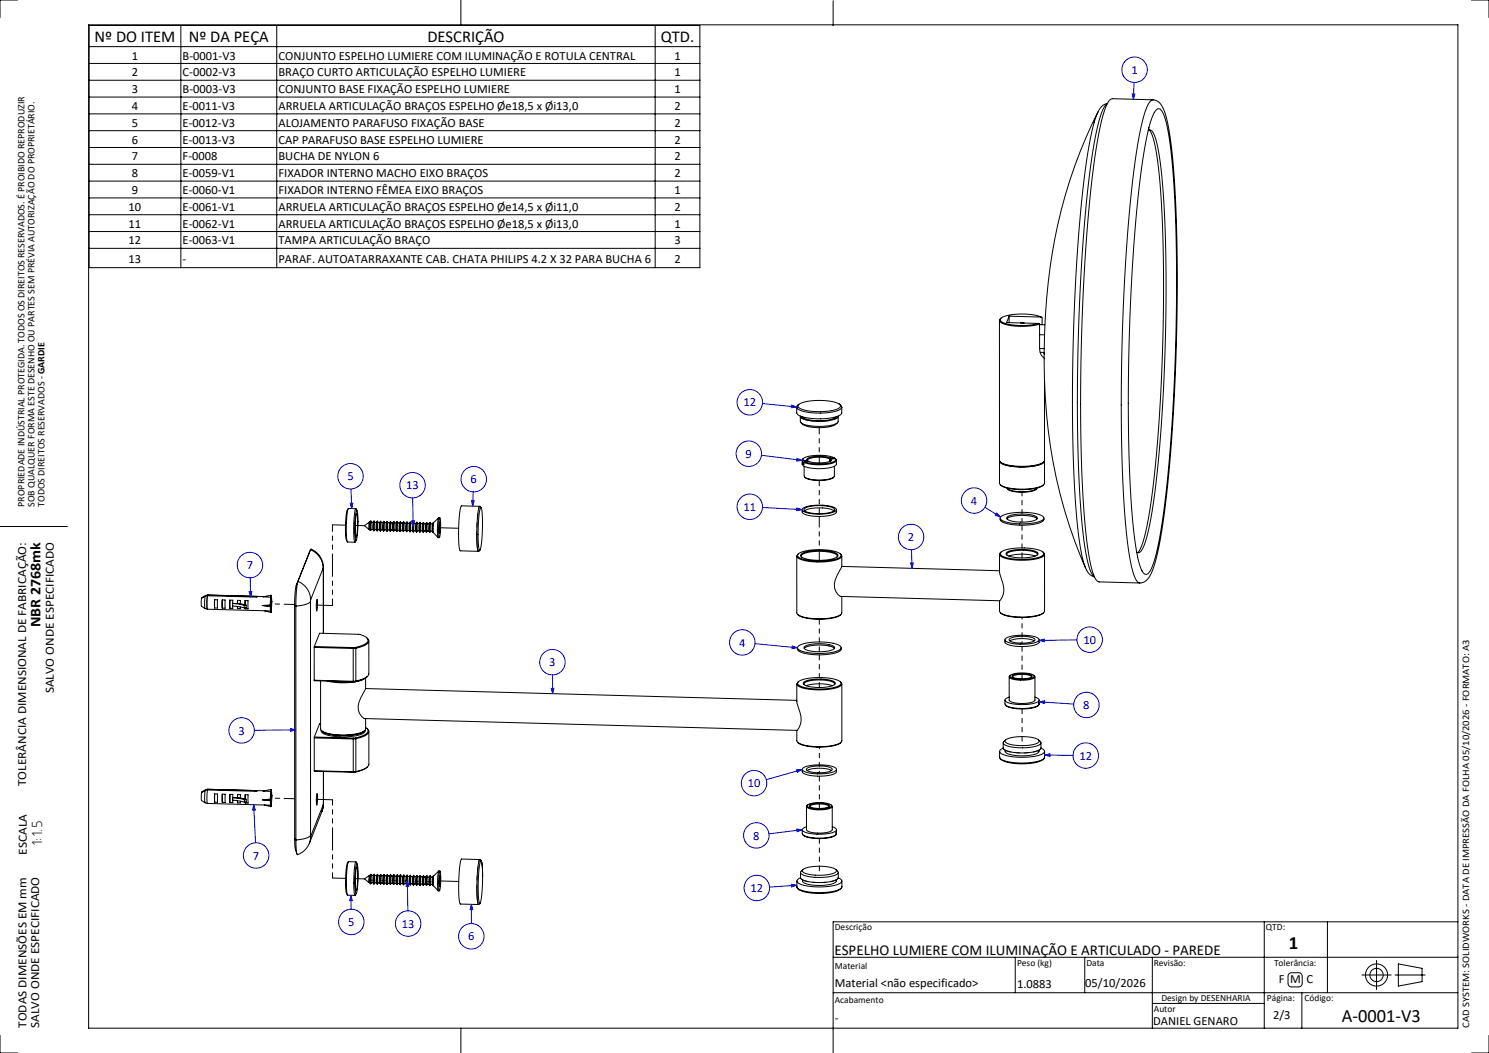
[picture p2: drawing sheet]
<svg xmlns="http://www.w3.org/2000/svg" width="420mm" height="297mm" viewBox="0 0 420 297" stroke-linecap="round" stroke-linejoin="round" font-family="sans-serif">
<defs><g id="words">
<g font-size="5.3">
<text x="363.5" y="267.6">1</text>
<text x="378.5" y="288.1">A-0001-V3</text>
</g>
<g font-size="4.7">
<text x="26.7" y="11.8">Nº DO ITEM</text>
<text x="53.3" y="11.8">Nº DA PEÇA</text>
<text x="120.5" y="11.8">DESCRIÇÃO</text>
<text x="186.4" y="11.8">QTD.</text>
</g>
<text font-size="4.3" x="12" y="238.7" transform="rotate(-90 12 238.7)">1:1.5</text>
<g font-size="4.2">
<text x="11.5" y="176.9" transform="rotate(-90 11.5 176.9)">NBR 2768mk</text>
<text x="235.4" y="269.3">ESPELHO LUMIERE COM ILUMINAÇÃO E ARTICULADO - PAREDE</text>
</g>
<g font-size="3.5">
<text x="37.2" y="16.8">1</text>
<text x="51.5" y="16.8">B-0001-V3</text>
<text x="78.6" y="16.8">CONJUNTO ESPELHO LUMIERE COM ILUMINAÇÃO E ROTULA CENTRAL</text>
<text x="190.2" y="16.8">1</text>
<text x="37.2" y="21.5">2</text>
<text x="51.5" y="21.5">C-0002-V3</text>
<text x="78.6" y="21.5">BRAÇO CURTO ARTICULAÇÃO ESPELHO LUMIERE</text>
<text x="190.2" y="21.5">1</text>
<text x="37.2" y="26.3">3</text>
<text x="51.5" y="26.3">B-0003-V3</text>
<text x="78.6" y="26.3">CONJUNTO BASE FIXAÇÃO ESPELHO LUMIERE</text>
<text x="190.2" y="26.3">1</text>
<text x="37.2" y="31">4</text>
<text x="37.2" y="35.8">5</text>
<text x="51.5" y="31">E-0011-V3</text>
<text x="51.5" y="35.8">E-0012-V3</text>
<text x="78.6" y="31">ARRUELA ARTICULAÇÃO BRAÇOS ESPELHO Øe18,5 x Øi13,0</text>
<text x="78.6" y="35.8">ALOJAMENTO PARAFUSO FIXAÇÃO BASE</text>
<text x="190.2" y="31">2</text>
<text x="190.2" y="35.8">2</text>
<text x="37.2" y="40.5">6</text>
<text x="51.5" y="40.5">E-0013-V3</text>
<text x="78.6" y="40.5">CAP PARAFUSO BASE ESPELHO LUMIERE</text>
<text x="190.2" y="40.5">2</text>
<text x="37.2" y="45.2">7</text>
<text x="51.5" y="45.2">F-0008</text>
<text x="78.6" y="45.2">BUCHA DE NYLON 6</text>
<text x="190.2" y="45.2">2</text>
<text x="37.2" y="50">8</text>
<text x="51.5" y="50">E-0059-V1</text>
<text x="78.6" y="50">FIXADOR INTERNO MACHO EIXO BRAÇOS</text>
<text x="190.2" y="50">2</text>
<text x="36.3" y="59.5">10</text>
<text x="37.2" y="54.7">9</text>
<text x="51.5" y="54.7">E-0060-V1</text>
<text x="51.5" y="59.5">E-0061-V1</text>
<text x="78.6" y="54.7">FIXADOR INTERNO FÊMEA EIXO BRAÇOS</text>
<text x="78.6" y="59.5">ARRUELA ARTICULAÇÃO BRAÇOS ESPELHO Øe14,5 x Øi11,0</text>
<text x="190.2" y="54.7">1</text>
<text x="190.2" y="59.5">2</text>
<text x="36.3" y="64.2">11</text>
<text x="51.5" y="64.2">E-0062-V1</text>
<text x="78.6" y="64.2">ARRUELA ARTICULAÇÃO BRAÇOS ESPELHO Øe18,5 x Øi13,0</text>
<text x="190.2" y="64.2">1</text>
<text x="36.3" y="69">12</text>
<text x="51.5" y="69">E-0063-V1</text>
<text x="78.6" y="69">TAMPA ARTICULAÇÃO BRAÇO</text>
<text x="190.2" y="69">3</text>
<text x="36.3" y="74">13</text>
<text x="51.5" y="74">-</text>
<text x="78.6" y="74">PARAF. AUTOATARRAXANTE CAB. CHATA PHILIPS 4.2 X 32 PARA BUCHA 6</text>
<text x="190.2" y="74">2</text>
<text x="15.2" y="195.6" transform="rotate(-90 15.2 195.6)">SALVO ONDE ESPECIFICADO</text>
<text x="7.4" y="221.7" transform="rotate(-90 7.4 221.7)">TOLERÂNCIA DIMENSIONAL DE FABRICAÇÃO:</text>
<text x="7.6" y="241" transform="rotate(-90 7.6 241)">ESCALA</text>
<text x="235.5" y="278.3">Material &lt;não especificado&gt;</text>
<text x="286.9" y="278.5">1.0883</text>
<text x="306.1" y="278.5">05/10/2026</text>
<text x="360.7" y="277.4">F M C</text>
<text x="359.1" y="287.5">2/3</text>
<text x="7.5" y="289.9" transform="rotate(-90 7.5 289.9)">TODAS DIMENSÕES EM mm</text>
<text x="11" y="289.9" transform="rotate(-90 11 289.9)">SALVO ONDE ESPECIFICADO</text>
<text x="235.5" y="288.4">-</text>
<text x="325.3" y="289.1">DANIEL GENARO</text>
</g>
<g font-size="3.5" fill="#00f">
<text x="319.1" y="20.8">1</text>
<text x="209.7" y="114.6">12</text>
<text x="210.3" y="129.1">9</text>
<text x="98" y="135.5">5</text>
<text x="132.7" y="136.3">6</text>
<text x="114.6" y="138">13</text>
<text x="273.9" y="142.4">4</text>
<text x="209.7" y="144.1">11</text>
<text x="256.1" y="152.6">2</text>
<text x="69.6" y="160.5">7</text>
<text x="208.5" y="182.4">4</text>
<text x="305.6" y="181.6">10</text>
<text x="154.9" y="187.9">3</text>
<text x="305.6" y="200">8</text>
<text x="67.3" y="207.2">3</text>
<text x="304.5" y="214.3">12</text>
<text x="210.9" y="222.1">10</text>
<text x="212.4" y="236.8">8</text>
<text x="71.4" y="242.5">7</text>
<text x="211.7" y="251.6">12</text>
<text x="98.2" y="261.2">5</text>
<text x="113.3" y="261.7">13</text>
<text x="132" y="265.3">6</text>
</g>
<g font-size="2.8">
<text x="6.9" y="143" transform="rotate(-90 6.9 143)">PROPRIEDADE INDÚSTRIAL PROTEGIDA. TODOS OS DIREITOS RESERVADOS. É PROIBIDO REPRODUZIR</text>
<text x="9.7" y="143" transform="rotate(-90 9.7 143)">SOB QUALQUER FORMA ESTE DESENHO OU PARTES SEM PRÉVIA AUTORIZAÇÃO DO PROPRIETÁRIO.</text>
<text x="12.5" y="143" transform="rotate(-90 12.5 143)">TODOS DIREITOS RESERVADOS - GARDIE</text>
<text x="414.4" y="289.9" transform="rotate(-90 414.4 289.9)">CAD SYSTEM: SOLIDWORKS - DATA DE IMPRESSÃO DA FOLHA 05/10/2026 - FORMATO: A3</text>
</g>
<g font-size="2.7">
<text x="235.5" y="262.3">Descrição</text>
<text x="357.1" y="262.3">QTD:</text>
<text x="235.5" y="273.2">Material</text>
<text x="286.9" y="272.3">Peso (kg)</text>
<text x="306.4" y="272.3">Data</text>
<text x="325.5" y="272.4">Revisão:</text>
<text x="359.4" y="272.4">Tolerância:</text>
<text x="235.5" y="282.8">Acabamento</text>
<text x="325.5" y="285.5">Autor</text>
<text x="327.6" y="282.3">Design by DESENHARIA</text>
<text x="357.4" y="282.3">Página:</text>
<text x="368" y="282.3">Código:</text>
</g>
</g></defs>
<g fill="none" stroke="#000" stroke-width=".28">
<path d="M5 0h-5v5M25 7h386.2v283h-386.2zM25.1 7.2h172.3v68.3h-172.3zM25.1 13.2h172.3M25.1 17.9h172.3M51 7.2v68.3M78.1 7.2v68.3M130 0v7M184.8 7.2v68.3M235 .2v7M415 0h5v5M25.1 22.6h172.3"/>
<path d="M25.1 27.4h172.3M25.1 32.1h172.3M25.1 36.9h172.3M309.7 31.6a146 146 0 0 0-15.1 63.6 146.9 146.9 0 0 0 11.6 65M310.1 30.9a29.9 29.9 0 0 0-2.9 9.9 447.7 447.7 0 0 0-4.7 64.7 321 321 0 0 0 2.3 49.2l.6 3.1 1.1 3M312.3 29.3a10.3 10.3 0 0 0-2.5 5.5 251.5 251.5 0 0 0-4.7 39.7 527.5 527.5 0 0 0 .2 74.5 43 43 0 0 0 2.6 12.7l.8 .9M312.3 29.2a3.1 3.1 0 0 0-2.1 1.5M313.2 28l.6-.2 11.4 .4a1.72 1.72 0 0 0-1.3 1.2 49.3 49.3 0 0 0-3.3 13.2 550.5 550.5 0 0 0-4.2 82.9 205.2 205.2 0 0 0 2.8 34.4l.3 1.4a4.6 4.6 0 0 0 1.9 3.1l-11.4-.3a1.59 1.59 0 0 1-1.2-1.2 46.5 46.5 0 0 1-2.6-13 546.5 546.5 0 0 1 .3-82.9 211.4 211.4 0 0 1 4.7-34.6l.4-1.3a6.7 6.7 0 0 1 1.6-3.1zM323.9 36.8l.3-.2a1.9 1.9 0 0 1 1.5 1.7 80.3 80.3 0 0 1 2.6 19.3 504.1 504.1 0 0 1-2.9 84.1 50.6 50.6 0 0 1-3.1 13 1.35 1.35 0 0 1-1.5 1.2l-.2-.2M324 36.2l.9-3 .7-1.5a1.31 1.31 0 0 1 1.7-.9 11.9 11.9 0 0 1 2.1 6 273 273 0 0 1 2.5 44.2 485 485 0 0 1-4.5 69.2 31.9 31.9 0 0 1-3.3 11.3l-.8 .5-.7-.4-.8-1.3-1-3.4M324.1 36a263.2 263.2 0 0 0-4.9 42.7 521.8 521.8 0 0 0 .4 69.1l1.3 9.3M324.2 36.6l.4 .6a40.7 40.7 0 0 1 2.4 12.3 489.3 489.3 0 0 1-2.4 92.4 50.8 50.8 0 0 1-3 13.1l-.7 .9"/>
<path d="M325.2 28.2a3.6 3.6 0 0 1 3.1 2.9 79.2 79.2 0 0 1 2.9 19.2 557.2 557.2 0 0 1-3.1 97.1 62.4 62.4 0 0 1-3.3 14.2 3.7 3.7 0 0 1-3.3 2.8M25.1 41.6h172.3M25.1 46.3h172.3M25.1 51.1h172.3M25.1 55.8h172.3M25.1 60.6h172.3M25.1 65.3h172.3M25.1 70h172.3M281.9 90.4v39.5a1.56 1.56 0 0 0 1.4 1 18.8 18.8 0 0 0 10.6-.2l.7-.8v-22.7M282.3 89.7l-.4 .5a1.35 1.35 0 0 0 1.5 1.2 19.9 19.9 0 0 0 9.8 0M284.6 89.2l-.7 1.8 9.1 .2M284.6 89.2l9.1 .2"/>
<path d="M284.6 89.2v1.8M287.9 91.1h1M293 91.2l.2 .2M293.2 91.6h1.5M293.2 91.4v6.9M293.2 94.4h1.4M293.2 98.3a2.73 2.73 0 0 0 1.2 2.5M293.2 98.3h1.3M293.4 99.4h1.1M293.7 89.4a17.5 17.5 0 0 0-10.8 0l-.8 .6a1.29 1.29 0 0 0 1.4 1.2 19.2 19.2 0 0 0 9.5 0M293.7 89.4l.2 .2v2M294.4 99.4l.1 .5"/>
<path d="M224.7 114.8v.1M224.7 114.9a1.49 1.49 0 0 0 1.3 1 18.9 18.9 0 0 0 10.6-.2l.8-.8M225.1 114.2l-.3 .7M225.3 114.1a15.4 15.4 0 0 1 11.5-.1l.3 .7a5.9 5.9 0 0 1-4.4 1.4 12.2 12.2 0 0 1-7.5-1.2l-.1-.3zM235.8 117.6a10.2 10.2 0 0 1-7.4 .9 2.86 2.86 0 0 1-2-.9M236.2 119.3l-.5 .4a12.1 12.1 0 0 1-9.3 0l-.4-.4M236.4 117.4a2 2 0 0 1-1.8 1.1 14.8 14.8 0 0 1-8.6-.6l-.2-.5M236.4 117.4v1.5a1.5 1.5 0 0 1-1.4 .9 15.7 15.7 0 0 1-8.7-.3l-.5-.6v-1.5M236.8 113.9l.5 .5 .1 .5M237.4 114.8v1.7a1.75 1.75 0 0 1-1.5 1.1 18.6 18.6 0 0 1-10.5-.4l-.7-.6v-1.8M237.4 114.8v.1M226.4 130.1v.7"/>
<path d="M226.6 129.9l-.2 .2M226.6 129.3l-.3 .5 .1 .3M226.7 130.4v.6l-.3-.2M226.7 130.7l-.3 .1M226.9 130.2l-.2 .2M227.6 129.8l.2 .2M227.6 129.8l-1 .1M227.8 130v.1M234 130l.1 .1M234 129.4a9.2 9.2 0 0 0-6 .1l-.2 .5M234 129.4v.6M234.2 129.2a9.6 9.6 0 0 0-6.5 .1l-.1 .5"/>
<path d="M234.2 129.2l-.2 .2M234.3 130h-.3M234.4 129.7v.3zM234.6 129.5v.2a7.4 7.4 0 0 1-6.1 .6l-.5-.2-1.1 .1M234.6 129.5l-.2 .2M235.2 134.6a9.5 9.5 0 0 1-7.8 .3l-.4-.3M235.2 129.1a12 12 0 0 0-8.6 .2v.6M235.2 129.1l.2 .3M235.2 129.1l-1 .1M235.4 131.5v2.8a4.6 4.6 0 0 1-3.9 1.1l-2.9-.2a1.93 1.93 0 0 1-1.8-.9v-2.8M235.6 129.4l.3 .4a4.2 4.2 0 0 1-3.7 1.3l-3.2-.1-2.3-.6M235.6 129.4l.1 .3a5 5 0 0 1-4.2 1.2l-2.2-.1-2.4-.6"/>
<path d="M235.6 129.4l-1 .1M235.9 129.8v1.1a1.47 1.47 0 0 1-1.4 .9 13.6 13.6 0 0 1-8-.4l-.2-.5v-1.1M292.4 137.9a9.4 9.4 0 0 1-7.7 .4l-.5-.4M292.5 137.7a4.6 4.6 0 0 1-3.6 1l-3-.2a2.37 2.37 0 0 1-1.9-.8M294.4 130.3l-.2 .2a14.7 14.7 0 0 1-9.9 .8l-1.5-.5-.6-.5M294.4 136.7l-.2 .2a14.7 14.7 0 0 1-9.9 .8l-1.5-.5-.6-.4M294.6 130a1.48 1.48 0 0 1-1.4 1.1 18.7 18.7 0 0 1-10.5-.3l-.5-.3-.3-.5M294.6 130.1v6.2a1.62 1.62 0 0 1-1.4 1.1 18.7 18.7 0 0 1-10.5-.3l-.8-.8v-6.2M0 148.5h19M87.6 155.1a5.7 5.7 0 0 1 3.6 5.1M87.6 155.1l-4 10.1M87.6 155.1l-.5 1.1"/>
<path d="M87.8 154.9l-.2 .2M87.8 154.9a5.7 5.7 0 0 1 3.4 5.5M98.2 143.5a13.3 13.3 0 0 0-.7 6.7l.1 1.9 .4 .7M100.4 143.5l-2.1-.1a23.4 23.4 0 0 0-.3 9.5h2.1M100.6 144a10.2 10.2 0 0 1 .3 5.1l-.4 3.3a10.2 10.2 0 0 1-.4-5.1zM100.6 144.9a15.6 15.6 0 0 1-.2 6.6l-.2-1.2a17.4 17.4 0 0 1 .4-5.4zM100.7 144l-.3-.5a23.7 23.7 0 0 0-.3 9.4l.4-.5M104.1 149.3h.2M104.2 147.3l-1.4 1 1.3 1M104.2 147.3l-.1 2M104.2 147.3h.2M104.3 149.3l.1 .3"/>
<path d="M104.3 147.3v2M104.5 147l-.2 .3M104.5 147l-.1 1.6 .1 1.1M104.6 147h-.1M104.7 149.4h.5M104.8 147.3l-.1 2.1M104.8 147.3h.5M104.8 147.3l-.2-.3-.1 2.7 .2-.3M105.2 149.4l.2 .3M105.3 147.3l-.1 2.1M105.5 147l-.2 .3M105.7 149.4h.5"/>
<path d="M105.7 147.3v2.1M105.7 147.3h.5M105.7 147.3l-.2-.3-.1 2.7 .3-.3M106.4 147l-.3 1.2v1.1l.2 .4M106.6 149.4h.5M106.6 147.3v2.1M106.6 147.3l.5 .1M106.7 147.3l-.3-.3-.1 2.8 .3-.4M107.1 147.4l-.1 1.6 .3 .8M107.3 147l-.2 .4M107.5 149.4h.5M107.6 147.4l-.3-.4v2.8l.2-.4"/>
<path d="M108 149.4l.2 .4M108.1 147.4h-.6v2M108.3 147l-.3 .9v1.5M108.4 149.5h.5M108.5 147.4l-.1 2.1M108.5 147.4h.5M108.5 147.4l-.2-.3-.1 2.7 .3-.3M109.2 147.1l-.3 1.2v1l.2 .5M109.3 147.1l-.2 1.2 .1 1.5M109.3 147.1l.1 .3M109.4 149.5h.5M109.4 149.5l-.2 .3"/>
<path d="M109.4 147.4v2.1M109.4 147.4h.5M109.9 149.5l.2 .4M109.9 147.4v2.1M110.1 147.1l-.2 .3M110.2 147.1l-.2 1.2 .1 1.6M110.2 147.1l.2 .3M110.3 149.5h.5M110.3 149.5l-.2 .4M110.4 147.4l-.1 2.1M110.4 147.4l.5 .1M110.8 149.5l.2 .4"/>
<path d="M110.8 147.5v2M111.1 147.1l-.3 .4M111.2 149.5l.5 .1M111.3 147.5l-.1 2M111.3 147.5h.5M111.3 147.5l-.3-.4v2.8l.2-.4M111.7 149.5l.2 .4M112 147.1l-.3 .9v1.5M112.2 149.6h.5M112.2 147.5v2.1M112.2 147.5h.5M112.2 147.5l-.2-.3-.1 2.7 .3-.3"/>
<path d="M112.7 147.5l-.1 1.7 .2 .7M112.9 147.2l-.2 .3M113.1 149.6h.5M113.2 147.5l-.3-.3-.1 2.7 .3-.3M113.6 149.6l.2 .4M113.6 147.5l-.5 .1v2M113.8 147.2l-.3 .8 .1 1.6M114 149.6h.5M114.1 147.5l-.1 2.1M114.1 147.5l.5 .1M114.1 147.5l-.3-.3v2.8l.2-.4M114.5 149.6l.2 .4"/>
<path d="M114.6 147.6l-.1 2M114.8 147.2l-.2 .4M114.8 147.2l-.2 1.2 .1 1.6M114.8 147.2l.2 .4M114.9 149.6l.5 .1M115 149.6l-.3 .4M115 147.6l-.1 2M115 147.6h.5M115.4 149.6l.2 .4M115.5 147.6l-.1 2M115.7 147.2l-.2 .4M115.8 147.2l-.2 1.2 .1 1.6"/>
<path d="M115.8 147.2l.1 .4M115.9 149.7h.5M115.9 149.7l-.2 .3M115.9 147.6v2.1M115.9 147.6h.5M116.6 147.3l-.3 1.2v1l.3 .5M116.8 149.7h.5M116.9 147.6l-.1 2.1M116.9 147.6h.5M116.9 147.6l-.3-.3v2.7l.2-.3M117.3 149.7l.2 .4M117.3 147.7v2"/>
<path d="M117.6 147.3l-.3 .4M117.8 147.6l-.1 2 .5 .1M117.8 147.6l.5 .1M117.8 147.6l-.3-.3v2.8l.2-.4M118.3 147.7l-.1 1.6 .2 .8M118.5 147.3l-.2 .4M118.7 149.7l.5 .1M118.7 147.7l-.2-.4-.1 2.8 .3-.4M119.2 147.7h-.5v2M119.4 147.3l-.3 1.3v1l.2 .5M119.6 149.8h.5M119.6 147.7v2.1"/>
<path d="M119.6 147.7h.5M119.7 147.7l-.3-.3-.1 2.7 .3-.3M120.1 149.8l.2 .3M120.1 147.7v2.1M120.3 147.4l-.2 .3M120.4 147.4l-.2 1.2 .1 1.5M120.4 147.4l.2 .3M120.5 149.8h.5M120.5 149.8l-.2 .3M120.6 147.7l-.1 2.1M120.6 147.7h.5M121 149.8l.2 .4"/>
<path d="M121.1 147.8l-.1 2M121.3 147.4l-.2 .4M121.3 147.4l-.2 1.2 .1 1.6M121.3 147.4l.2 .4M121.4 149.8h.5M121.5 149.8l-.3 .4M121.5 147.8l-.1 2M121.5 147.8h.5M121.9 149.8l.2 .4M122.1 150.2h.1M122.2 147.4l-.3 .9v1.5M122.2 150.2l1.4 1.4"/>
<path d="M122.3 147.4l-.1 2.8M122.3 147.4l-.2 1.2v1.6M123.7 146.1l-1.4 1.3M123.8 149.3l.2 .1M123.8 149.3h.2M123.8 148.9v.7l.1-.2M123.8 149.1h.3M123.9 149.4l.1 1v-.2M124 150.2h.1M124 148.4l-.2 .5M124 149.3v.9M124 148.2l.1 .1"/>
<path d="M124 148.2v-.9v1.1M124 148.2h.1M124.1 148.3l-.1 .1M124.1 149.1l-.1 .2M124.1 148.3l.1-.2v.7M124.1 146.1a13 13 0 0 1-.2 5.5l-.2-2.9zM124.1 146.1l-.4 .1-.3 2.5 .1 2.7 .1 .2 .3 .1M124.2 148.8l-.1 .3M124.2 148.8h-.3M130.1 142.7l5.2 .1a29.8 29.8 0 0 0-.7 11.1l.4 1.6-5.2-.1a31 31 0 0 1-.1-11.4zM135.3 142.8l.3 .2M135.4 155.2l-.4 .3"/>
<path d="M135.6 143.2h.1a33.5 33.5 0 0 1-.3 11.9l-.1 .1a32.4 32.4 0 0 1 .3-12zM224.7 156.8v16.1a1.56 1.56 0 0 0 1.5 1 18.8 18.8 0 0 0 10.5-.2l.7-.8v-4.7M225.2 156.2a16.1 16.1 0 0 1 10.7-.6 1.29 1.29 0 0 1 1.3 1.2 6.1 6.1 0 0 1-4.4 1.4 13.6 13.6 0 0 1-7.6-1.1l-.2-.3zM226 156.3a13.2 13.2 0 0 1 10.2 0l.2 .3a1.62 1.62 0 0 1-1.6 1.1 15.2 15.2 0 0 1-8.6-.5l-.4-.6zM226.4 143.5a11.2 11.2 0 0 1 7.7-.8 2.13 2.13 0 0 1 1.8 1 1.92 1.92 0 0 1-1.8 1 12.5 12.5 0 0 1-7.7-.7zM226.8 143.6a9.5 9.5 0 0 1 7-.7 1.65 1.65 0 0 1 1.6 .9 4.6 4.6 0 0 1-3.7 1.1l-2.9-.2a2.66 2.66 0 0 1-2-.9zM235.3 144.1a10.9 10.9 0 0 0-8.4 0M235.9 143.7v.7a4.2 4.2 0 0 1-3.7 1.2l-4.1-.2a2.09 2.09 0 0 1-1.8-1v-.7M236.1 157.1l.1-.3a5.1 5.1 0 0 0-4-1.3l-4.2 .3a2.49 2.49 0 0 0-2 1l.1 .3M237 156.2l.4 .5a1.4 1.4 0 0 1-1.4 1.2 18.7 18.7 0 0 1-10.5-.3l-.7-.6v-.3l.4-.5M237.4 159.8l-.3 .6a9.6 9.6 0 0 0-1.7 5.5 2.89 2.89 0 0 0 1.8 2.3M237.4 156.8v3"/>
<path d="M237.4 159.8l44.5 1.2M281.9 156.4l.1 5.5a10.9 10.9 0 0 1 1 5.7l-1 1.9M282.4 145.6a16.2 16.2 0 0 1 10.7-.5 1.29 1.29 0 0 1 1.3 1.2 6.1 6.1 0 0 1-4.4 1.4 13.7 13.7 0 0 1-7.6-1.1l-.3-.3zM282.4 155.7a16.1 16.1 0 0 1 10.7-.6 1.29 1.29 0 0 1 1.3 1.2 6.1 6.1 0 0 1-4.4 1.4 13.6 13.6 0 0 1-7.6-1.1l-.2-.3zM283.9 155.8a11.4 11.4 0 0 1 8.7 0l.2 .3a1.5 1.5 0 0 1-1.6 1 12.9 12.9 0 0 1-7.1-.5l-.3-.2zM284 145.9a9.6 9.6 0 0 1 7-.7 1.59 1.59 0 0 1 1.6 1 4.7 4.7 0 0 1-3.8 1.1l-2.9-.2a2.58 2.58 0 0 1-1.9-.9zM292 156.8a12.7 12.7 0 0 0-7.4 .1M292.5 156.6l.1-.3a5.1 5.1 0 0 0-3.9-1.1l-2.8 .2a2.34 2.34 0 0 0-1.9 .9v.3M292.6 146.3a9.9 9.9 0 0 0-7.8-.5l-.8 .5M294.2 155.7l.4 .5a1.4 1.4 0 0 1-1.4 1.2 18.7 18.7 0 0 1-10.5-.3l-.7-.6v-.3l.4-.5M294.4 146.1a.96 .96 0 0 1-.7 1.2 17.6 17.6 0 0 1-10.9 0 .94 .94 0 0 1-.7-1.2M294.6 156.4v16a1.62 1.62 0 0 1-1.4 1 18.7 18.7 0 0 1-10.5-.3l-.7-.6-.1-3.1-44.8-1.2"/>
<path d="M57.8 171.6h.1M57.9 168.2l-1.1 .6-.1 1.3 .1 .9 1 .6M57.9 168.2l-.1 3.4M57.9 171.6l.6 .2M58.5 171.8l17.9 .5M58.5 168l13.9 .4 .1-.2M58.5 168l-.6 .2M58.5 168l-.1 2.4 .1 1.4M58.6 167.8l-.6 .2-1.1 .7M58.6 167.8l15.9 .5M58.6 167.8h.1M60.5 169.2h.9v2.3h-.9"/>
<path d="M60.5 169.2v2.3M62.7 169.2h.8v2.3h-.8M62.7 169.2v2.3M64.8 169.3h.9l-.1 .9M64.8 169.3v2.3M65.6 170.2l3.3 .6M65.6 170.9l3.3 .6M65.6 170.2v.7M65.6 170.9l.1 .7h-.9M65.6 170.2h.1M65.6 170.2h1.4M67 171v.6"/>
<path d="M67 170.2l2.4 .5-.5 .1M67 170.2h.1M67 169.3l.8 .1v.9M67 169.3v.9M67 171.1v.5M67.8 171.2v.5l-.8-.1M68.9 170.8v.7M69.1 171.5v.2M69.1 169.4h.9v2.3h-.9M69.1 169.4v1.2M69.4 170.7v.7l-.5 .1M74 170.8l2.2 .3"/>
<path d="M74 170.8l2.2 .2M74.5 172.3l1.9 .4M76.2 171v.1M76.2 171.1l.2 1.6M76.2 170.6l-2.2 .2M76.2 170.6v.4M76.4 168.5l-.2 2.1M76.4 167.9l-2.2 .4 2.2 .2M76.4 167.9v.6M76.4 167.9l.1 .4M76.4 168.9l.2 1-.2 1.9zM76.5 168.3h.1"/>
<path d="M76.5 168.3a7.9 7.9 0 0 1 0 3.9l-.1 .5M83.1 170.6l.3 .3M83.1 170.6v66M83.4 170.9l.1 66M83.6 165.2l-.4 2-.1 3.4M84 164l-.4 2.6-.2 4.3M84 164a5.7 5.7 0 0 1 3.6 5.2M84 164l-.4 1.2M87.6 169.7a5.7 5.7 0 0 1-4.2 1.2M87.6 169.7v65.9M87.6 169.2v.5M89.4 169.1l.2 1.8-.3 1.4z"/>
<path d="M91.2 160.2v.3M91.2 160.2l-3.6 9M91.2 160.5v18.1M91.2 160.4v18.2M91.2 160.4v.1M103.5 179.9l.2 .2a.87 .87 0 0 1 0 1.4 7.2 7.2 0 0 1-3.3 1.3M237.2 173.3l-.2 .2a14.7 14.7 0 0 1-9.8 .8l-1.5-.5-.7-.5M294.4 172.8l-.2 .2a14.7 14.7 0 0 1-9.8 .8l-1.6-.5-.6-.5M306.6 160.9a2.99 2.99 0 0 0 2.1 1.8M88.6 182.6l11 .3M88.6 182.6v9.3M88.6 191.9l11 .3"/>
<path d="M88.6 191.9l11.1 .4M88.7 182.4l1.4-3.8 11.6 .4a2.25 2.25 0 0 1 2.1 1.9 4.6 4.6 0 0 1-3.6 1.7M88.7 182.4l11 .3M88.7 182.4l-.1 .2M90.4 192v13.6a1.56 1.56 0 0 0 1.4 1.1 18.8 18.8 0 0 0 10.6-.3l.7-.6v-3.1M93.8 192.1l4.8 .2M93.8 192.1l4.7 .2M99.6 182.9v9.3M99.6 192.2l.1 .1M99.7 182.7l-.1 .2M100.2 182.6l-.5 .1M100.2 182.6l.2 .2"/>
<path d="M100.2 192.3h-.5M100.4 182.8l-.8 .1M100.4 182.8v9.3M100.4 192.1l-.8 .1M100.4 192.1l-.2 .2M102.9 191.4a15.2 15.2 0 0 1-10.2 .8l-.4-.1M103.1 194.3l-.3 .5a9.6 9.6 0 0 0-1.7 5.5 2.89 2.89 0 0 0 1.7 2.4M103.1 191.2v3l121.7 3.3M103.7 190.8l-1.4 .9-2.1 .6M104 180.8v9.3a1.98 1.98 0 0 1-1.6 1.4l-2 .6M224.8 192.9v5.6a10.9 10.9 0 0 1 1 5.7l-1 1.8M225.2 182.2a16 16 0 0 1 10.7-.5 1.35 1.35 0 0 1 1.3 1.1 5.9 5.9 0 0 1-4.3 1.4 13.9 13.9 0 0 1-7.7-1l-.2-.3z"/>
<path d="M225.2 192.2a16.1 16.1 0 0 1 10.7-.5 1.29 1.29 0 0 1 1.3 1.2 6.1 6.1 0 0 1-4.3 1.4 13.6 13.6 0 0 1-7.7-1.1l-.2-.3zM226.7 192.4a11.4 11.4 0 0 1 8.7 0l.2 .2a1.5 1.5 0 0 1-1.5 1 12.9 12.9 0 0 1-7.1-.4l-.3-.3zM226.8 182.5a9.5 9.5 0 0 1 7-.7 1.61 1.61 0 0 1 1.6 .9 4.7 4.7 0 0 1-3.7 1.1l-2.9-.1a2.61 2.61 0 0 1-2-.9zM234.8 193.4a12.7 12.7 0 0 0-7.4 0M235.4 193.1v-.3a5.1 5.1 0 0 0-3.8-1l-2.9 .2a2.34 2.34 0 0 0-1.9 .9l.1 .2M235.4 182.9a9.9 9.9 0 0 0-7.8-.5l-.8 .5M237 192.3l.4 .5a1.4 1.4 0 0 1-1.4 1.2 18.7 18.7 0 0 1-10.5-.3l-.7-.6v-.4l.4-.4M237.3 182.7a.95 .95 0 0 1-.7 1.1 17.5 17.5 0 0 1-10.9 .1 .96 .96 0 0 1-.8-1.2M237.5 192.9v16a1.62 1.62 0 0 1-1.5 1.1 18.7 18.7 0 0 1-10.5-.3l-.7-.6v-3.1M283.5 197.5v1.1a4.1 4.1 0 0 0 3.6 1.2l3.2-.1 1.7-.3 1-.5 .1-1M283.7 180a12.5 12.5 0 0 1 9.1 0l.3 .6a5.9 5.9 0 0 1-4.2 1.1l-3.2-.2a2.33 2.33 0 0 1-2.2-1.2zM284.9 180.1a8.9 8.9 0 0 1 7 .2v.2a8.1 8.1 0 0 1-6.5 .6l-.7-.5z"/>
<path d="M284.9 190.6a7.7 7.7 0 0 1 6.8 0v.2a7.7 7.7 0 0 1-6.8 0zM285.6 190.4a6.8 6.8 0 0 1 5.5 .2 3.3 3.3 0 0 1-3.2 .9l-.8-.1a1.64 1.64 0 0 1-1.7-.7zM290.9 191v-.2a5.7 5.7 0 0 0-5.3 .1l.1 .1M291.6 190.5l.3 .5a8.3 8.3 0 0 1-6.5 .5l-.7-.5 .3-.5M291.7 180.8a9.5 9.5 0 0 0-6.9 0M291.9 190.9v6.6a3.4 3.4 0 0 1-3.1 .9l-1.9-.1a2.71 2.71 0 0 1-2.2-.8v-6.6M291.9 196.6a1.07 1.07 0 0 1 1.2 1 9.3 9.3 0 0 1-6.5 1.1l-1-.2a2.97 2.97 0 0 1-2.1-.9 1.2 1.2 0 0 1 1.2-1M292.9 198.9a8.9 8.9 0 0 1-6.3 1l-1.8-.4-1.2-.6M293.1 180.4v.7a1.45 1.45 0 0 1-1.4 .9 13.6 13.6 0 0 1-8-.5l-.2-.3v-.8M293.1 198.6l-.1 .1M293.1 197.5v1.1M293.1 198.6h.1"/>
<path d="M88.6 208.1v9.3M88.6 208.1l11 .3M88.6 217.4l11 .3M88.6 217.4l11.1 .4M88.7 207.9l11 .3M88.7 207.9l-.1 .2M90.4 204.1h-.3l-1.4 3.8M91.2 217.6v8.9M99.6 208.4v9.3M99.6 217.7l.1 .1M99.7 208.2l-.1 .2M100.2 208.1l-.5 .1"/>
<path d="M100.2 208.1l.2 .3M100.3 217.8h-.6M100.4 208.4h-.8M100.4 208.4v9.2M100.4 217.6l-.8 .1M100.4 217.6l-.1 .2M102.8 202.7l122 3.3M102.8 206.2a11 11 0 0 1-6.9 1.2l-3.3-.4-1.9-.8M102.9 206.1l-.2 .2a14.7 14.7 0 0 1-9.9 .8l-1.5-.5-.6-.5M102.9 206v.2a1.79 1.79 0 0 1-1.6 1.1 17.9 17.9 0 0 1-10.1-.4l-.4-.3-.2-.6M103.1 205.2a1.03 1.03 0 0 1 .4 1.6 7.1 7.1 0 0 1-3.3 1.3M103.5 205.4l.2 .2a.87 .87 0 0 1 0 1.4 7.3 7.3 0 0 1-3.3 1.4"/>
<path d="M103.7 216.3l-1.4 .9-2 .6M104 206.3v9.3a1.98 1.98 0 0 1-1.6 1.4l-2 .6M226.5 216.6a12.5 12.5 0 0 1 9.2 0l.2 .5a5.9 5.9 0 0 1-4.2 1.2l-3.1-.2a2.33 2.33 0 0 1-2.3-1.2zM227.7 216.7a8.9 8.9 0 0 1 7 .1l.1 .3a8.1 8.1 0 0 1-6.5 .5l-.8-.4zM234.6 217.3a9.5 9.5 0 0 0-6.9 0M235.9 217v.6a1.45 1.45 0 0 1-1.3 .9 13.6 13.6 0 0 1-8-.4l-.3-.3v-.8M237.2 209.4l-.2 .2a14.7 14.7 0 0 1-9.8 .8l-1.5-.5-.7-.5M281.9 211.9v1.6M282 213.5l.5 .9M283 209.5v1.5M283.6 208.8a10.9 10.9 0 0 1 7.6-.8 2.3 2.3 0 0 1 1.9 1 1.78 1.78 0 0 1-1.7 1 12.7 12.7 0 0 1-7.8-.6zM292.9 208.7l.7 .9a4.8 4.8 0 0 1-4 1.3l-4.4-.2a3 3 0 0 1-2.2-1.1v-.3l.6-.6"/>
<path d="M293.1 211.6v.3a4 4 0 0 1-3.6 1.2l-4.1-.2a2.16 2.16 0 0 1-1.9-1v-.3M293.6 211a.97 .97 0 0 1 1 1.2 11.2 11.2 0 0 1-7.4 1.4l-2.3-.2a4 4 0 0 1-2.9-1.4l.4-.7 .6-.3M293.6 209.5v1.5M293.6 211a1.66 1.66 0 0 1-1.5 1 15.5 15.5 0 0 1-8.7-.5l-.4-.5M294 214.4a15.8 15.8 0 0 1-11.3 0M294.6 213.6l-.5 .7M294.6 211.9v1.6a1.94 1.94 0 0 1-1.7 1.2 18.2 18.2 0 0 1-10.4-.5l-.6-.7M57.9 226.4l.6 .2M57.9 223l-1 .5-.1 1.4 .1 .9 1 .6M57.9 223v3.4M58.5 226.6l17.9 .5M58.5 222.8l13.9 .4 .1-.2"/>
<path d="M58.5 222.8l-.6 .2M58.5 222.8l-.1 2.3 .1 1.5M58.6 222.6l-.6 .2-1.1 .7M58.6 222.6l15.9 .4M58.6 222.6h.1M60.5 223.9l.9 .1v2.3l-.9-.1M60.5 223.9v2.3M62.7 224h.8v2.3h-.8M62.7 224v2.3M64.8 224.1h.9l-.1 .9M64.8 224.1v2.3M65.6 225l3.3 .5"/>
<path d="M65.6 225v.7l3.3 .5M65.6 225h.1M65.6 225h1.4M65.6 225.7l.1 .7h-.9M67 225.8v.6zM67 224.9l2.5 .6h-.6M67 224.9v.1M67 224.1h.8v1M67 224.1v.9M67.8 226v.4h-.8M68.9 225.5v.7M69.2 224.2h.8v2.3h-.8l-.1-.2"/>
<path d="M69.2 224.2l-.1 1.2M69.2 224.2v1.2M69.5 225.5v.7h-.6M74 225.6l2.2 .2M74.5 227.1l2 .4M76.2 225.8h.1M76.2 225.8l.3 1.7M76.2 225.4l-2.2 .2M76.2 225.4v.4M76.4 223.2l-.2 2.2M76.5 222.7l-2.3 .4 2.2 .1M76.5 222.7l-.1 .5"/>
<path d="M76.5 222.7v.4M76.5 223.7l.1 1.6-.2 1.3zM76.5 223.1h.1M76.5 223.1a7.9 7.9 0 0 1 0 3.9v.5M83.1 236.6l.1 2.6 .6 1.7M83.1 236.6l.4 .3M83.5 236.9l.1 2.8 .3 1.4M87.6 235.6a5.7 5.7 0 0 1-4.1 1.3M87.6 235.6v.3M87.6 235.9l-.3 2M89.4 223.9l.2 1.8-.3 1.4zM90.8 228.9l-3.6 9.1a5.6 5.6 0 0 1-3.2 3.1"/>
<path d="M91.2 227l-.4 1.9M91.2 227l-3.6 8.9M91.2 226.5v-.2l-.4 2.6M91.2 226.5v.5M226.3 234v1.1a4.1 4.1 0 0 0 3.7 1.3l3.1-.1 1.7-.4 1-.5 .1-.9M227.7 227.2a7.7 7.7 0 0 1 6.8 0v.2a7.7 7.7 0 0 1-6.8 0zM228.4 227a6.8 6.8 0 0 1 5.6 .2 3.3 3.3 0 0 1-3.3 .8h-.8a1.64 1.64 0 0 1-1.6-.8zM233.8 227.6v-.2a5.7 5.7 0 0 0-5.3 0v.2M234.4 227l.3 .6a8.3 8.3 0 0 1-6.5 .5l-.7-.5 .3-.6M234.7 227.5l.1 6.5a3.4 3.4 0 0 1-3.2 1l-1.9-.1a2.7 2.7 0 0 1-2.2-.9v-6.5M234.8 233.2a1.07 1.07 0 0 1 1.1 1 9.3 9.3 0 0 1-6.5 1l-.9-.1a2.96 2.96 0 0 1-2.2-1 1.2 1.2 0 0 1 1.2-.9M235.8 235.5a8.9 8.9 0 0 1-6.4 1l-1.8-.4-1.1-.6"/>
<path d="M235.9 235.1l-.1 .2M236 234l-.1 1.1M236 235.1h-.1M98.2 243.1a13.3 13.3 0 0 0-.7 6.7l.2 2 .3 .6M100.4 243.1l-2.1-.1a23.4 23.4 0 0 0-.2 9.5l2 .1M100.6 244.6l.3 1.1a17.4 17.4 0 0 1-.4 5.5 16.4 16.4 0 0 1 .1-6.6zM100.6 243.6a10.2 10.2 0 0 1 .4 5.1l-.5 3.3a10.2 10.2 0 0 1-.3-5.1zM100.8 243.7l-.4-.6a23.7 23.7 0 0 0-.2 9.5l.3-.6M104.1 249h.2M104.2 246.9l-1.4 1 1.3 1.1M104.2 246.9l-.1 2.1M104.2 246.9h.2"/>
<path d="M104.5 246.7l-.2 1.1 .2 1.4M104.6 246.6l-.2 1.2 .2 1.5M104.7 246.6l-.2 1.2 .1 1.5M104.7 246.6l.1 .3M104.8 249h.5M104.8 249l-.2 .3M105.3 249l.1 .3M105.3 246.9v2.1M105.3 246.9l-.5 .1v2M105.5 246.6l-.2 .3M105.7 249h.5M105.7 246.9v2.1"/>
<path d="M105.7 246.9l.5 .1M105.8 246.9l-.2-.3-.2 1.2 .1 1.6 .2-.4M106.2 249l.2 .4M106.2 247v2M106.4 246.6l-.2 .4M106.5 246.6l-.2 1.2 .1 1.6 .2-.4M106.5 246.6l.2 .4M106.6 249h.5M106.7 247l-.1 2M106.7 247h.5M107.4 246.6l-.3 1.3v1l.2 .5M107.4 246.6l-.2 1.3 .2 1.5"/>
<path d="M107.4 246.6l.2 .4M107.5 249.1h.5M107.6 249.1l-.2 .3M107.6 247l-.1 2.1M107.6 247h.5M108 249.1l.2 .3M108.1 247l-.1 2.1M108.3 246.7l-.2 .3M108.5 249.1h.5M108.5 249.1l-.2 .3M108.5 247v2.1M108.5 247h.5"/>
<path d="M108.5 247l-.2-.3-.1 1.2 .1 1.5M109 249.1l.2 .3M109 247v2.1M109.2 246.7l-.2 .3M109.5 247l-.1 2 .5 .1M109.5 247l.5 .1M109.5 247l-.2-.3-.2 1.2 .1 1.6 .2-.4M109.9 249.1l.2 .4M110.2 246.7l-.3 .6v1.8M110.3 249.1h.5M110.4 247.1l-.2-.4-.2 1.2 .1 1.6 .2-.4M110.8 249.1l.2 .4"/>
<path d="M110.9 247.1l-.1 2M110.9 247.1h-.5l-.1 2M111.1 246.7l-.2 .4M111.3 249.2h.5M111.3 247.1v2.1M111.3 247.1h.5M111.3 247.1l-.2-.4-.2 1.3 .1 1.5 .3-.3M112 246.8l-.3 1.2v1l.2 .5M112.1 246.8l-.2 1.2 .1 1.5 .2-.3M112.1 246.8l.2 .3M112.2 249.2h.5M112.2 247.1v2.1"/>
<path d="M112.2 247.1h.5M112.7 249.2l.2 .3M112.7 247.1v2.1M112.9 246.8l-.2 .3M113 246.8l-.2 1.2 .1 1.5M113 246.8l.2 .3M113.1 249.2h.5M113.1 249.2l-.2 .3M113.2 247.1l-.1 2.1M113.2 247.1l.5 .1M113.6 249.2l.2 .4M113.7 247.2l-.1 2"/>
<path d="M113.9 246.8l-.2 .4M114 249.2h.5M114.1 249.2l-.3 .4M114.1 247.2l-.1 2M114.1 247.2h.5M114.1 247.2l-.2-.4-.2 1.2 .1 1.6M114.8 246.8l-.3 1.3v1l.2 .5M115 247.2l-.1 1.9 .6 .2M115 247.2h.5M115 247.2l-.2-.4-.1 1.3v1.5l.3-.3M115.5 249.3l.2 .3M115.5 247.2v2.1"/>
<path d="M115.7 246.9l-.2 .3M115.9 249.3h.5M116 247.2l-.2-.3-.2 1.2 .1 1.5 .2-.3M116.4 249.3l.2 .3M116.4 247.2v2.1M116.5 247.2l-.6 .1v2M116.7 246.9l-.3 .3M116.8 249.3h.5M116.9 247.2l-.1 2.1M116.9 247.2l.5 .1M116.9 247.2l-.2-.3-.2 1.2 .1 1.6 .2-.4M117.6 246.9l-.3 1.3v1l.2 .5"/>
<path d="M117.6 246.9l-.2 1.2 .1 1.6 .3-.4M117.6 246.9l.2 .4M117.8 249.3l.5 .1M117.8 247.3v2M117.8 247.3h.5M118.2 249.3l.2 .4M118.3 247.3l-.1 2M118.5 246.9l-.2 .4M118.6 246.9l-.2 1.3 .1 1.5M118.6 246.9l.2 .4M118.7 249.4h.5M118.7 249.4l-.2 .3"/>
<path d="M118.7 247.3v2.1M118.7 247.3h.5M119.2 249.4l.2 .3M119.2 247.3v2.1M119.4 247l-.2 .3M119.6 249.4h.5M119.6 249.4l-.2 .3M119.7 247.3l-.1 2.1M119.7 247.3h.5M119.7 247.3l-.2-.3-.2 1.2 .1 1.5M120.1 249.4l.2 .4M120.4 247l-.3 .6v1.8"/>
<path d="M120.6 247.3l-.1 2 .5 .1M120.6 247.3l.5 .1M120.6 247.3l-.2-.3-.2 1.2 .1 1.6 .3-.4M121 249.4l.2 .4M121.1 247.4l-.1 2M121.3 247l-.2 .4M121.5 249.4l.5 .1M121.5 247.4v2M121.5 247.4h.5M121.5 247.4l-.2-.4-.1 1.2v1.6l.3-.4M122 247.4l-.1 1.7 .3 .7M122.2 247l-.2 .4"/>
<path d="M122.3 249.8l1.3 1.4M122.3 247v2.8M122.3 247l-.1 .3a3.5 3.5 0 0 0 .1 2.5M123.6 251.3h.4M123.7 245.7l-1.4 1.3M123.8 245.7l-.4 3.1 .2 2.5M123.8 245.7h.3M123.9 248.7h.2M123.9 249h.1M123.9 248.9h.2M124 249v1.1l.1-.3M124 249.8h.1"/>
<path d="M124 245.7l.3 2-.3 3.6a14.5 14.5 0 0 1 0-5.6zM124.1 247.8v.2M124.1 247.8v-.9l-.2 2.4 .1-.3M124.1 247.8h-.1M124.1 248.9v.9M124.1 248h-.1M124.1 248l.1-.3v.7M124.1 248.7v.2M124.2 248.4l-.1 .3M124.2 248.4h-.3M135.3 242.5h.2a8.4 8.4 0 0 1 .6 4.7M135.3 242.4a29.9 29.9 0 0 0-.7 11.2l.4 1.5"/>
<path d="M135.3 242.4l-5.1-.1a29.8 29.8 0 0 0-.7 11.1l.4 1.6 5.1 .1M135.4 254.8l-.4 .3M135.6 242.8h.1a31.3 31.3 0 0 1-.4 12 33.4 33.4 0 0 1 .3-12zM224.8 250.2l.2 .4 .6 .5M226.4 245.3a12.2 12.2 0 0 1 9.1-.2l.5 .5a4.6 4.6 0 0 1-3.9 1.2l-4.1-.2a1.84 1.84 0 0 1-1.7-1zM235.8 245.2l.6 .7v.3a5.8 5.8 0 0 1-4.3 1.3l-4.3-.3a2.33 2.33 0 0 1-2-1.1l.7-.8M235.9 248.2v.3a1.13 1.13 0 0 1-1.1 .8 13.9 13.9 0 0 1-8-.3l-.3-.3-.1-.5M236.5 247.6l.6 .3 .4 .7a5.2 5.2 0 0 1-4.2 1.5 15.3 15.3 0 0 1-8.2-1l-.3-.4a1.01 1.01 0 0 1 1-1.1M236.5 246.1v1.4a1.96 1.96 0 0 1-1.8 1.1 15 15 0 0 1-8.6-.6l-.3-.5v-1.4M236.9 250.8a14.4 14.4 0 0 1-9.9 .8l-1.3-.5M237.5 250.1l-.4 .6M237.5 248.5v1.6a1.37 1.37 0 0 1-1.3 1 17.7 17.7 0 0 1-11.1-.4l-.3-.6v-1.6"/>
<path d="M235 270h176.2M286.4 270v10M306 270v10M325 270v20M356.6 260v30M363.7 274.6l.5-.2h2.1l.8 .3 .2 .5v2.2l-.3 .7-.5 .3h-2.2l-.7-.4-.3-.5v-2.1zM374.4 260v20M384.2 275h8.2M388.3 270.9v8.2M393.5 275h8.5M394.4 271.9l6.7 1.2v3.8l-6.7 1.2zM411.2 260h-176.2v37.1"/>
<path d="M0 292v5h5M130 290v7M235 280h176.2M325 283h31.6M367.2 280v10M420 292v5h-5"/>
<circle cx="388.3" cy="275" r="3.1"/>
<circle cx="388.3" cy="275" r="1.88"/>
</g>
<g fill="none" stroke="#000" stroke-width=".28" stroke-dasharray="6.3 1.3 1.3 1.3 1.3 1.3">
<path d="M225.8 117.4a1.72 1.72 0 0 0 1.6 1l3.1 .4M97.5 148.1l-3.7-.1M102.8 148.3l-2.6-.1M129.4 149l-5.5-.2M135 155.5l-.4-1.6-.1-3.1M58.5 168l-.1 2.4 .1 1.4M89.2 170.7h.2M93.8 170.8l-4.6-.1M58.6 222.6h.1M89.2 225.5h.2M93.8 225.6l-4.6-.1M97.5 247.7l-3.7-.1"/>
<path d="M102.8 247.9l-2.6-.1M129.4 248.6l-5.5-.1M135 255.1l-.4-1.5-.1-3.2"/>
</g>
<path d="M134.5 150.8a20.9 20.9 0 0 1 .8-8M134.5 250.4a20.9 20.9 0 0 1 .8-8" fill="none" stroke="#000" stroke-width=".28" stroke-dasharray="6.3 1.3 1.3 1.3 1.3 1.3" stroke-dashoffset="5.5"/>
<path d="M293.6 211a1.31 1.31 0 0 1-1.2 .9 14.1 14.1 0 0 1-9.2-.6l-.2-.3M236.5 247.5a1.31 1.31 0 0 1-1.3 .9 14.1 14.1 0 0 1-9.2-.5l-.2-.4" fill="none" stroke="#000" stroke-width=".28" stroke-dasharray="6.3 1.3 1.3 1.3 1.3 1.3" stroke-dashoffset="3.8"/>
<path d="M230.5 118.8l3.4-.2a2.97 2.97 0 0 0 2.5-1.2" fill="none" stroke="#000" stroke-width=".28" stroke-dasharray="6.3 1.3 1.3 1.3 1.3 1.3" stroke-dashoffset="3.2"/>
<path d="M83.1 170.5l-6.8-.2M83.1 225.3l-6.8-.2" fill="none" stroke="#000" stroke-width=".28" stroke-dasharray="6.3 1.3 1.3 1.3 1.3 1.3" stroke-dashoffset="3.4"/>
<path d="M231.1 144.9v-9.4M93.8 247.6v-22" fill="none" stroke="#000" stroke-width=".28" stroke-dasharray="6.3 1.3 1.3 1.3 1.3 1.3" stroke-dashoffset="4.8"/>
<path d="M93.8 148v22.8" fill="none" stroke="#000" stroke-width=".28" stroke-dasharray="6.3 1.3 1.3 1.3 1.3 1.3" stroke-dashoffset="4.5"/>
<path d="M288.3 191.5v-9.1M288.3 209v-9M231.1 228v-9.1M231.1 245.6v-9.1" fill="none" stroke="#000" stroke-width=".28" stroke-dasharray="6.3 1.3 1.3 1.3 1.3 1.3" stroke-dashoffset="5"/>
<path d="M288.3 181.4v-7.2M231.1 218v-7.3" fill="none" stroke="#000" stroke-width=".28" stroke-dasharray="6.3 1.3 1.3 1.3 1.3 1.3" stroke-dashoffset="5.9"/>
<path d="M288.3 157.4v-9.3M231.1 183.8v-9.1M231.1 193.9v-9.2" fill="none" stroke="#000" stroke-width=".28" stroke-dasharray="6.3 1.3 1.3 1.3 1.3 1.3" stroke-dashoffset="4.9"/>
<path d="M288.3 147.3v-8.5" fill="none" stroke="#000" stroke-width=".28" stroke-dasharray="6.3 1.3 1.3 1.3 1.3 1.3" stroke-dashoffset="5.3"/>
<path d="M231.1 158.1v-12.4" fill="none" stroke="#000" stroke-width=".28" stroke-dasharray="6.3 1.3 1.3 1.3 1.3 1.3" stroke-dashoffset="3.3"/>
<path d="M231.1 130.6v-10" fill="none" stroke="#000" stroke-width=".28" stroke-dasharray="6.3 1.3 1.3 1.3 1.3 1.3" stroke-dashoffset="4.6"/>
<g fill="none" stroke="#00f" stroke-width=".28">
<path d="M319.4 26.5h.7l-.4 1.5zM319.9 23.3l-.2 4.7M215.1 113.8l9.6 1M223.3 114.3l1.4 .5-1.5 .2zM99 137.9l.2 5.5M133.5 138.7l-.2 4.1M214.8 128.4l11.5 1.4M224.8 129.3l1.5 .5-1.6 .2zM98.8 142l.7-.1-.3 1.5zM116.1 146.9h.8l-.4 1.5zM116.4 140.4l.1 8M133 141.2l.8 .1-.5 1.5z"/>
<path d="M215.1 143.1l11.2 .6M224.8 143.3l1.5 .4-1.6 .3zM256.8 158.8h.8l-.3 1.5zM257.1 155l.2 5.3M277.8 143.1l4.4 2.7M281.1 144.7l1.1 1.1-1.4-.4zM70.3 166.9h.7l-.3 1.5zM70.6 163l.1 5.4M155.5 194.2h.7l-.3 1.5zM155.8 190.4l.1 5.3M212.9 181.5l12 1.2M223.5 182.2l1.4 .5-1.5 .2z"/>
<path d="M293.1 180.6l1.5-.4v.8zM293.1 197.9l1.5-.2v.7zM293.1 197.9l9.8 .7M303.8 180.5l-10.7 .1M82 205.5l1.5 .4-1.5 .4zM83.5 205.9l-11.8 .1M224.7 217.1l1.6-.1-1.4 .8zM226.3 217l-10.2 2.9M294.6 213l8.1 .1M294.6 213l1.6-.4-.1 .8zM71.6 227l.5 10.7M71.6 227l.4 1.4-.7 .1z"/>
<path d="M224.7 233.8l1.6 .2-1.5 .6zM226.3 234l-9.4 1.2M99 252.5v3.9M99 252.5l.4 1.5h-.8zM114.9 248.5l.4 1.5h-.8zM114.9 248.5l.2 8.4M133 255.1v5.4M133 255.1l.3 1.5h-.7zM223.2 249.4l1.6 .3-1.5 .5zM224.8 249.7l-7.7 .5"/>
<circle cx="320" cy="19.7" r="3.6"/>
<circle cx="211.5" cy="113.5" r="3.6"/>
<circle cx="98.9" cy="134.3" r="3.6"/>
<circle cx="116.4" cy="136.9" r="3.6"/>
<circle cx="133.6" cy="135.2" r="3.6"/>
<circle cx="211.2" cy="128" r="3.6"/>
<circle cx="70.5" cy="159.4" r="3.6"/>
<circle cx="211.5" cy="142.9" r="3.6"/>
<circle cx="257" cy="151.5" r="3.6"/>
<circle cx="274.8" cy="141.2" r="3.6"/>
<circle cx="155.8" cy="186.8" r="3.6"/>
<circle cx="209.4" cy="181.2" r="3.6"/>
<circle cx="306.4" cy="198.8" r="3.6"/>
<circle cx="307.4" cy="180.4" r="3.6"/>
<circle cx="68.2" cy="206" r="3.6"/>
<circle cx="306.3" cy="213.1" r="3.6"/>
<circle cx="212.7" cy="220.9" r="3.6"/>
<circle cx="213.3" cy="235.6" r="3.6"/>
<circle cx="72.3" cy="241.3" r="3.6"/>
<circle cx="213.5" cy="250.5" r="3.6"/>
<circle cx="99.1" cy="260" r="3.6"/>
<circle cx="115.1" cy="260.5" r="3.6"/>
<circle cx="132.9" cy="264.1" r="3.6"/>
</g>
<path d="M82 205.5l1.5 .4-1.5 .4zM98.8 142l.7-.1-.3 1.5zM116.1 146.9h.8l-.4 1.5zM133 141.2l.8 .1-.5 1.5zM281.1 144.7l1.1 1.1-1.4-.4zM70.3 166.9h.7l-.3 1.5zM71.6 227l.4 1.4-.7 .1zM99 252.5l.4 1.5h-.8zM114.9 248.5l.4 1.5h-.8zM133 255.1l.3 1.5h-.7zM224.8 143.3l1.5 .4-1.6 .3zM224.8 129.3l1.5 .5-1.6 .2zM223.3 114.3l1.4 .5-1.5 .2zM223.2 249.4l1.6 .3-1.5 .5zM224.7 233.8l1.6 .2-1.5 .6zM224.7 217.1l1.6-.1-1.4 .8zM294.6 213l1.6-.4-.1 .8zM293.1 197.9l1.5-.2v.7zM293.1 180.6l1.5-.4v.8zM223.5 182.2l1.4 .5-1.5 .2zM155.5 194.2h.7l-.3 1.5zM319.4 26.5h.7l-.4 1.5zM256.8 158.8h.8l-.3 1.5z" fill="#00f"/>
<use href="#words"/>
</svg>
